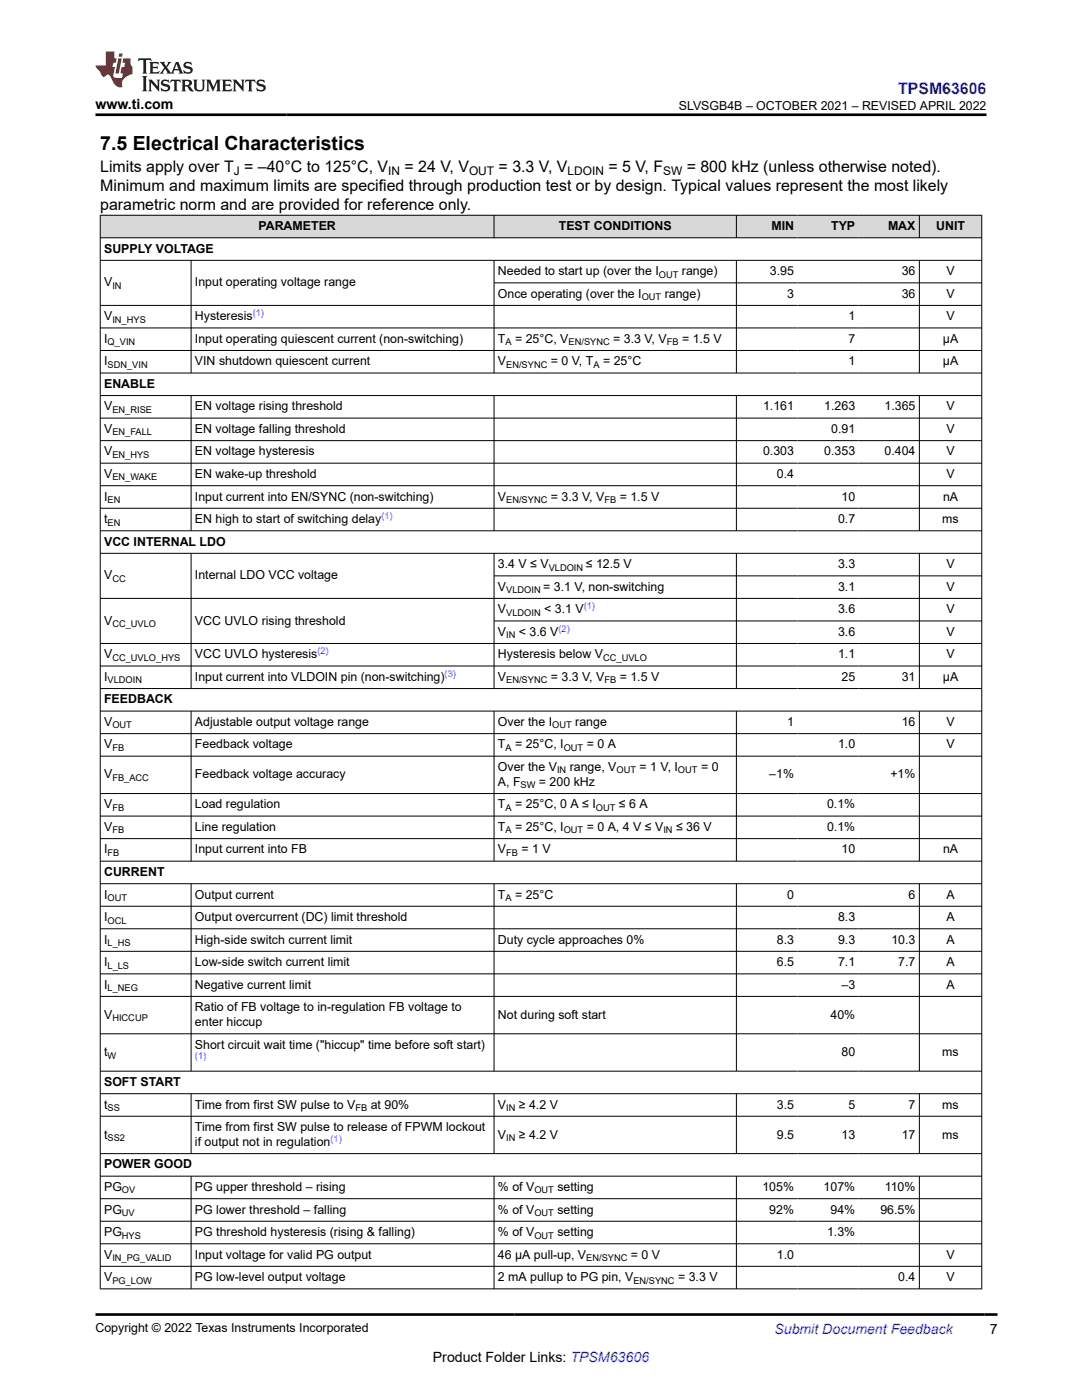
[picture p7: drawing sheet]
<svg xmlns="http://www.w3.org/2000/svg" width="216mm" height="279mm" viewBox="0 0 216 279" stroke-linecap="round" stroke-linejoin="round" font-family="sans-serif">
<defs><g id="words">
<text font-size="3.9" x="20" y="29.9">7.5 Electrical Characteristics</text>
<text font-size="3.2" fill="#00f" x="179.2" y="18.7">TPSM63606</text>
<g font-size="3.2">
<text x="20" y="34.3">Limits apply over T = –40°C to 125°C, V</text>
<text x="80.7" y="34.3">= 24 V, V</text>
<text x="99.5" y="34.3">= 3.3 V, V</text>
<text x="121.4" y="34.3">= 5 V, F</text>
<text x="137" y="34.3">= 800 kHz (unless otherwise noted).</text>
<text x="20" y="38.1">Minimum and maximum limits are specified through production test or by design. Typical values represent the most likely</text>
<text x="20" y="41.9">parametric norm and are provided for reference only.</text>
</g>
<g font-size="2.8">
<text x="19" y="21.8">www.ti.com</text>
<text x="197.5" y="266.1">7</text>
<text x="86.4" y="271.7">Product Folder Links: TPSM63606</text>
</g>
<text font-size="2.8" fill="#00f" x="154.5" y="266.2">Submit Document Feedback</text>
<g font-size="2.5">
<text x="135.4" y="21.9">SLVSGB4B – OCTOBER 2021 – REVISED APRIL 2022</text>
<text x="51.6" y="45.9">PARAMETER</text>
<text x="111.5" y="45.9">TEST CONDITIONS</text>
<text x="153.9" y="45.9">MIN</text>
<text x="165.9" y="45.9">TYP</text>
<text x="177.2" y="45.9">MAX</text>
<text x="186.8" y="45.9">UNIT</text>
<text x="20.8" y="50.4">SUPPLY VOLTAGE</text>
<text x="20.8" y="57.2">V</text>
<text x="38.9" y="57.2">Input operating voltage range</text>
<text x="99.3" y="54.9">Needed to start up (over the I</text>
<text x="99.3" y="59.4">Once operating (over the I</text>
<text x="132.6" y="59.4">range)</text>
<text x="136.1" y="54.9">range)</text>
<text x="153.6" y="54.9">3.95</text>
<text x="157.1" y="59.4">3</text>
<text x="179.9" y="54.9">36</text>
<text x="179.9" y="59.4">36</text>
<text x="188.9" y="54.9">V</text>
<text x="188.9" y="59.4">V</text>
<text x="20.8" y="63.9">V</text>
<text x="38.9" y="63.9">Hysteresis</text>
<text x="169.3" y="63.9">1</text>
<text x="188.9" y="63.9">V</text>
<text x="20.8" y="68.4">I</text>
<text x="38.9" y="68.4">Input operating quiescent current (non-switching)</text>
<text x="99.3" y="68.4">T</text>
<text x="102.8" y="68.4">= 25°C, V</text>
<text x="122.4" y="68.4">= 3.3 V, V</text>
<text x="136.1" y="68.4">= 1.5 V</text>
<text x="169.3" y="68.4">7</text>
<text x="188.1" y="68.4">µA</text>
<text x="20.8" y="72.9">I</text>
<text x="20.8" y="77.4">ENABLE</text>
<text x="38.9" y="72.9">VIN shutdown quiescent current</text>
<text x="99.3" y="72.9">V</text>
<text x="109.9" y="72.9">= 0 V, T</text>
<text x="120.3" y="72.9">= 25°C</text>
<text x="169.3" y="72.9">1</text>
<text x="188.1" y="72.9">µA</text>
<text x="20.8" y="81.9">V</text>
<text x="38.9" y="81.9">EN voltage rising threshold</text>
<text x="152.3" y="81.9">1.161</text>
<text x="164.5" y="81.9">1.263</text>
<text x="176.5" y="81.9">1.365</text>
<text x="188.9" y="81.9">V</text>
<text x="20.8" y="86.4">V</text>
<text x="38.9" y="86.4">EN voltage falling threshold</text>
<text x="165.8" y="86.4">0.91</text>
<text x="188.9" y="86.4">V</text>
<text x="20.8" y="90.9">V</text>
<text x="20.8" y="95.4">V</text>
<text x="38.9" y="90.9">EN voltage hysteresis</text>
<text x="38.9" y="95.4">EN wake-up threshold</text>
<text x="152.3" y="90.9">0.303</text>
<text x="155" y="95.4">0.4</text>
<text x="164.5" y="90.9">0.353</text>
<text x="176.5" y="90.9">0.404</text>
<text x="188.9" y="90.9">V</text>
<text x="188.9" y="95.4">V</text>
<text x="20.8" y="99.9">I</text>
<text x="38.9" y="99.9">Input current into EN/SYNC (non-switching)</text>
<text x="99.3" y="99.9">V</text>
<text x="109.9" y="99.9">= 3.3 V, V</text>
<text x="123.7" y="99.9">= 1.5 V</text>
<text x="167.9" y="99.9">10</text>
<text x="188.2" y="99.9">nA</text>
<text x="20.8" y="104.4">t</text>
<text x="38.9" y="104.4">EN high to start of switching delay</text>
<text x="167.2" y="104.4">0.7</text>
<text x="188" y="104.4">ms</text>
<text x="20.8" y="108.9">VCC INTERNAL LDO</text>
<text x="99.3" y="113.4">3.4 V ≤ V</text>
<text x="116.9" y="113.4">≤ 12.5 V</text>
<text x="167.2" y="113.4">3.3</text>
<text x="188.9" y="113.4">V</text>
<text x="20.8" y="115.6">V</text>
<text x="38.9" y="115.6">Internal LDO VCC voltage</text>
<text x="99.3" y="117.9">V</text>
<text x="108.4" y="117.9">= 3.1 V, non-switching</text>
<text x="167.2" y="117.9">3.1</text>
<text x="188.9" y="117.9">V</text>
<text x="20.8" y="124.6">V</text>
<text x="38.9" y="124.6">VCC UVLO rising threshold</text>
<text x="99.3" y="122.4">V</text>
<text x="108.6" y="122.4">&lt; 3.1 V</text>
<text x="167.2" y="122.4">3.6</text>
<text x="188.9" y="122.4">V</text>
<text x="20.8" y="131.4">V</text>
<text x="38.9" y="131.4">VCC UVLO hysteresis</text>
<text x="99.3" y="131.4">Hysteresis below V</text>
<text x="99.3" y="126.9">V</text>
<text x="103.5" y="126.9">&lt; 3.6 V</text>
<text x="167.2" y="126.9">3.6</text>
<text x="167.2" y="131.4">1.1</text>
<text x="188.9" y="126.9">V</text>
<text x="188.9" y="131.4">V</text>
<text x="20.8" y="135.9">I</text>
<text x="38.9" y="135.9">Input current into VLDOIN pin (non-switching)</text>
<text x="99.3" y="135.9">V</text>
<text x="109.9" y="135.9">= 3.3 V, V</text>
<text x="123.7" y="135.9">= 1.5 V</text>
<text x="167.9" y="135.9">25</text>
<text x="179.9" y="135.9">31</text>
<text x="188.1" y="135.9">µA</text>
<text x="20.8" y="140.4">FEEDBACK</text>
<text x="20.8" y="144.9">V</text>
<text x="20.8" y="149.4">V</text>
<text x="38.9" y="144.9">Adjustable output voltage range</text>
<text x="38.9" y="149.4">Feedback voltage</text>
<text x="99.3" y="144.9">Over the I</text>
<text x="99.3" y="149.4">T</text>
<text x="102.8" y="149.4">= 25°C, I</text>
<text x="114.8" y="144.9">range</text>
<text x="117.1" y="149.4">= 0 A</text>
<text x="157.1" y="144.9">1</text>
<text x="167.2" y="149.4">1.0</text>
<text x="179.9" y="144.9">16</text>
<text x="188.9" y="144.9">V</text>
<text x="188.9" y="149.4">V</text>
<text x="20.8" y="155.4">V</text>
<text x="38.9" y="155.4">Feedback voltage accuracy</text>
<text x="99.3" y="153.9">Over the V</text>
<text x="113.7" y="153.9">range, V</text>
<text x="127.6" y="153.9">= 1 V, I</text>
<text x="139.9" y="153.9">= 0</text>
<text x="153.5" y="155.4">–1%</text>
<text x="177.7" y="155.4">+1%</text>
<text x="20.8" y="161.3">V</text>
<text x="38.9" y="161.3">Load regulation</text>
<text x="99.3" y="156.8">A, F</text>
<text x="99.3" y="161.3">T</text>
<text x="102.8" y="161.3">= 25°C, 0 A ≤ I</text>
<text x="107.5" y="156.8">= 200 kHz</text>
<text x="123.5" y="161.3">≤ 6 A</text>
<text x="165" y="161.3">0.1%</text>
<text x="20.8" y="165.8">V</text>
<text x="38.9" y="165.8">Line regulation</text>
<text x="99.3" y="165.8">T</text>
<text x="102.8" y="165.8">= 25°C, I</text>
<text x="117.1" y="165.8">= 0 A, 4 V ≤ V</text>
<text x="134.9" y="165.8">≤ 36 V</text>
<text x="165" y="165.8">0.1%</text>
<text x="20.8" y="170.3">I</text>
<text x="38.9" y="170.3">Input current into FB</text>
<text x="99.3" y="170.3">V</text>
<text x="104" y="170.3">= 1 V</text>
<text x="167.9" y="170.3">10</text>
<text x="188.2" y="170.3">nA</text>
<text x="20.8" y="174.8">CURRENT</text>
<text x="20.8" y="179.3">I</text>
<text x="38.9" y="179.3">Output current</text>
<text x="99.3" y="179.3">T</text>
<text x="102.8" y="179.3">= 25°C</text>
<text x="157.1" y="179.3">0</text>
<text x="181.3" y="179.3">6</text>
<text x="188.9" y="179.3">A</text>
<text x="20.8" y="183.8">I</text>
<text x="38.9" y="183.8">Output overcurrent (DC) limit threshold</text>
<text x="167.2" y="183.8">8.3</text>
<text x="188.9" y="183.8">A</text>
<text x="20.8" y="188.3">I</text>
<text x="38.9" y="188.3">High-side switch current limit</text>
<text x="99.3" y="188.3">Duty cycle approaches 0%</text>
<text x="155" y="188.3">8.3</text>
<text x="167.2" y="188.3">9.3</text>
<text x="177.9" y="188.3">10.3</text>
<text x="188.9" y="188.3">A</text>
<text x="20.8" y="192.8">I</text>
<text x="20.8" y="197.3">I</text>
<text x="38.9" y="192.8">Low-side switch current limit</text>
<text x="38.9" y="197.3">Negative current limit</text>
<text x="155" y="192.8">6.5</text>
<text x="167.2" y="192.8">7.1</text>
<text x="167.9" y="197.3">–3</text>
<text x="179.2" y="192.8">7.7</text>
<text x="188.9" y="192.8">A</text>
<text x="188.9" y="197.3">A</text>
<text x="20.8" y="203.3">V</text>
<text x="38.9" y="201.8">Ratio of FB voltage to in-regulation FB voltage to</text>
<text x="99.3" y="203.3">Not during soft start</text>
<text x="165.7" y="203.3">40%</text>
<text x="38.9" y="204.8">enter hiccup</text>
<text x="38.9" y="209.3">Short circuit wait time (&quot;hiccup&quot; time before soft start)</text>
<text x="20.8" y="210.8">t</text>
<text x="167.9" y="210.8">80</text>
<text x="188" y="210.8">ms</text>
<text x="20.8" y="216.7">SOFT START</text>
<text x="20.8" y="221.2">t</text>
<text x="38.9" y="221.2">Time from first SW pulse to V</text>
<text x="74" y="221.2">at 90%</text>
<text x="99.3" y="221.2">V</text>
<text x="103.5" y="221.2">≥ 4.2 V</text>
<text x="155" y="221.2">3.5</text>
<text x="169.3" y="221.2">5</text>
<text x="181.3" y="221.2">7</text>
<text x="188" y="221.2">ms</text>
<text x="20.8" y="227.2">t</text>
<text x="38.9" y="225.7">Time from first SW pulse to release of FPWM lockout</text>
<text x="99.3" y="227.2">V</text>
<text x="103.5" y="227.2">≥ 4.2 V</text>
<text x="155" y="227.2">9.5</text>
<text x="167.9" y="227.2">13</text>
<text x="179.9" y="227.2">17</text>
<text x="188" y="227.2">ms</text>
<text x="20.8" y="233.2">POWER GOOD</text>
<text x="38.9" y="228.7">if output not in regulation</text>
<text x="20.8" y="237.7">PG</text>
<text x="38.9" y="237.7">PG upper threshold – rising</text>
<text x="99.3" y="237.7">% of V</text>
<text x="111.2" y="237.7">setting</text>
<text x="152.1" y="237.7">105%</text>
<text x="164.3" y="237.7">107%</text>
<text x="176.5" y="237.7">110%</text>
<text x="20.8" y="242.2">PG</text>
<text x="38.9" y="242.2">PG lower threshold – falling</text>
<text x="99.3" y="242.2">% of V</text>
<text x="111.2" y="242.2">setting</text>
<text x="153.5" y="242.2">92%</text>
<text x="165.7" y="242.2">94%</text>
<text x="175.7" y="242.2">96.5%</text>
<text x="20.8" y="246.7">PG</text>
<text x="20.8" y="251.2">V</text>
<text x="38.9" y="246.7">PG threshold hysteresis (rising &amp; falling)</text>
<text x="38.9" y="251.2">Input voltage for valid PG output</text>
<text x="99.3" y="246.7">% of V</text>
<text x="99.3" y="251.2">46 μA pull-up, V</text>
<text x="111.2" y="246.7">setting</text>
<text x="125.9" y="251.2">= 0 V</text>
<text x="155" y="251.2">1.0</text>
<text x="165" y="246.7">1.3%</text>
<text x="188.9" y="251.2">V</text>
<text x="20.8" y="255.7">V</text>
<text x="38.9" y="255.7">PG low-level output voltage</text>
<text x="99.3" y="255.7">2 mA pullup to PG pin, V</text>
<text x="135.3" y="255.7">= 3.3 V</text>
<text x="179.2" y="255.7">0.4</text>
<text x="188.9" y="255.7">V</text>
<text x="19" y="265.9">Copyright © 2022 Texas Instruments Incorporated</text>
</g>
<g font-size="2.4">
<text x="46.6" y="34.9">J</text>
<text x="77.5" y="34.9">IN</text>
<text x="93.6" y="34.9">OUT</text>
<text x="113.2" y="34.9">LDOIN</text>
<text x="132.3" y="34.9">SW</text>
</g>
<g font-size="1.9">
<text x="22.4" y="57.7">IN</text>
<text x="128" y="59.9">OUT</text>
<text x="131.5" y="55.4">OUT</text>
<text x="22.4" y="64.4">IN_HYS</text>
<text x="21.5" y="68.9">Q_VIN</text>
<text x="100.9" y="68.9">A</text>
<text x="113.4" y="68.9">EN/SYNC</text>
<text x="133.1" y="68.9">FB</text>
<text x="21.5" y="73.4">SDN_VIN</text>
<text x="101" y="73.4">EN/SYNC</text>
<text x="118.4" y="73.4">A</text>
<text x="22.4" y="82.4">EN_RISE</text>
<text x="22.4" y="86.9">EN_FALL</text>
<text x="22.4" y="91.4">EN_HYS</text>
<text x="22.4" y="95.9">EN_WAKE</text>
<text x="21.5" y="100.4">EN</text>
<text x="101" y="100.4">EN/SYNC</text>
<text x="120.6" y="100.4">FB</text>
<text x="21.5" y="104.9">EN</text>
<text x="109.5" y="113.9">VLDOIN</text>
<text x="22.4" y="116.1">CC</text>
<text x="101" y="118.4">VLDOIN</text>
<text x="22.4" y="125.1">CC_UVLO</text>
<text x="101" y="122.9">VLDOIN</text>
<text x="22.4" y="131.9">CC_UVLO_HYS</text>
<text x="101" y="127.4">IN</text>
<text x="120.3" y="131.9">CC_UVLO</text>
<text x="21.5" y="136.4">VLDOIN</text>
<text x="101" y="136.4">EN/SYNC</text>
<text x="120.6" y="136.4">FB</text>
<text x="22.4" y="145.4">OUT</text>
<text x="22.4" y="149.9">FB</text>
<text x="100.9" y="149.9">A</text>
<text x="110.2" y="145.4">OUT</text>
<text x="112.5" y="149.9">OUT</text>
<text x="22.4" y="155.8">FB_ACC</text>
<text x="111.2" y="154.4">IN</text>
<text x="123" y="154.4">OUT</text>
<text x="135.3" y="154.4">OUT</text>
<text x="22.4" y="161.8">FB</text>
<text x="100.9" y="161.8">A</text>
<text x="103.9" y="157.3">SW</text>
<text x="118.9" y="161.8">OUT</text>
<text x="22.4" y="166.3">FB</text>
<text x="100.9" y="166.3">A</text>
<text x="112.5" y="166.3">OUT</text>
<text x="132.4" y="166.3">IN</text>
<text x="21.5" y="170.8">FB</text>
<text x="101" y="170.8">FB</text>
<text x="21.5" y="179.8">OUT</text>
<text x="100.9" y="179.8">A</text>
<text x="21.5" y="184.3">OCL</text>
<text x="21.5" y="188.8">L_HS</text>
<text x="21.5" y="193.3">L_LS</text>
<text x="21.5" y="197.8">L_NEG</text>
<text x="22.4" y="203.8">HICCUP</text>
<text x="21.5" y="211.2">W</text>
<text x="21.5" y="221.7">SS</text>
<text x="70.9" y="221.7">FB</text>
<text x="101" y="221.7">IN</text>
<text x="21.5" y="227.7">SS2</text>
<text x="101" y="227.7">IN</text>
<text x="24.3" y="238.2">OV</text>
<text x="106.6" y="238.2">OUT</text>
<text x="24.3" y="242.7">UV</text>
<text x="106.6" y="242.7">OUT</text>
<text x="22.4" y="251.7">IN_PG_VALID</text>
<text x="24.3" y="247.2">HYS</text>
<text x="106.6" y="247.2">OUT</text>
<text x="117" y="251.7">EN/SYNC</text>
<text x="22.4" y="256.2">PG_LOW</text>
<text x="126.4" y="256.2">EN/SYNC</text>
</g>
<g font-size="1.9" fill="#00f">
<text x="50.4" y="63.1">(1)</text>
<text x="76.1" y="103.6">(1)</text>
<text x="116.5" y="121.6">(1)</text>
<text x="63.3" y="130.6">(2)</text>
<text x="111.4" y="126.1">(2)</text>
<text x="88.7" y="135.1">(3)</text>
<text x="38.9" y="211.4">(1)</text>
<text x="65.9" y="227.9">(1)</text>
</g>
</g></defs>
<g fill="#d8d8d8">
<path d="M20 43h175.9v4.5h-175.9z" fill-rule="evenodd"/>
<path d="M20.1 43h78.4v4.4h-78.4z" fill-rule="evenodd"/>
<path d="M98.6 43h48.3v4.4h-48.3z" fill-rule="evenodd"/>
<path d="M147 43h12.1v4.4h-12.1z" fill-rule="evenodd"/>
<path d="M159.1 43h12.3v4.4h-12.3z" fill-rule="evenodd"/>
<path d="M171.4 43h12v4.4h-12z" fill-rule="evenodd"/>
<path d="M183.5 43h12.3v4.4h-12.3z" fill-rule="evenodd"/>
</g>
<g fill="none" stroke="#000" stroke-width=".2">
<path d="M19.9 43h176.1M19.9 47.5h176.1M19.9 52h176.1M20 42.9v214.4M38.1 52v22.5M98.6 42.9v4.6M98.6 52v22.5M98.6 56.5h97.4M146.9 42.9v4.6M146.9 52v22.5M183.4 42.9v4.6M183.4 52v22.5"/>
<path d="M195.9 42.9v214.4M19.9 61h176.1M19.9 65.4h176.1M19.9 69.9h176.1M19.9 74.4h176.1M19.9 78.9h176.1M38.1 78.9v27.1M98.6 78.9v27.1M146.9 78.9v27.1M183.4 78.9v27.1M19.9 83.4h176.1M19.9 87.9h176.1"/>
<path d="M19.9 92.4h176.1M19.9 96.9h176.1M19.9 101.4h176.1M19.9 105.9h176.1M19.9 110.4h176.1M19.9 119.4h176.1M38.1 110.4v27.1M98.6 110.4v27.1M98.6 114.9h97.4M146.9 110.4v27.1M183.4 110.4v27.1M19.9 128.4h176.1"/>
<path d="M19.9 132.9h176.1M19.9 137.4h176.1M98.6 123.9h97.4M19.9 141.9h176.1M19.9 146.4h176.1M19.9 150.9h176.1M19.9 158.4h176.1M38.1 141.9v30M98.6 141.9v30M146.9 141.9v30M183.4 141.9v30M19.9 162.9h176.1"/>
<path d="M19.9 167.4h176.1M19.9 171.9h176.1M19.9 176.4h176.1M38.1 176.4v37.4M98.6 176.4v37.4M146.9 176.4v37.4M183.4 176.4v37.4M19.9 180.9h176.1M19.9 185.4h176.1M19.9 189.9h176.1M19.9 194.4h176.1M19.9 198.9h176.1"/>
<path d="M19.9 206.3h176.1M19.9 213.8h176.1M19.9 218.3h176.1M38.1 218.3v12M98.6 218.3v12M146.9 218.3v12M183.4 218.3v12M19.9 222.8h176.1M19.9 230.2h176.1M19.9 234.7h176.1M19.9 239.2h176.1M38.1 234.7v22.6"/>
<path d="M98.6 234.7v22.6M146.9 234.7v22.6M183.4 234.7v22.6M19.9 243.7h176.1M19.9 248.2h176.1M19.9 252.7h176.1M19.9 257.2h176.1"/>
</g>
<path d="M27.7 11.6l-.2 .6 .5-.2h.6v.1v2.2l-.2 .4h1l-.2-.4v-2.2v-.1h.5l.5 .2-.1-.6zM29.8 12.4l.2 .3v1.6l-.2 .4h1.9l.1-.6a1.08 1.08 0 0 1-1.3 .2v-.7h.6l.4 .2v-.7l-.4 .2h-.6v-.5l.2-.2a1 1 0 0 1 1 .3l-.1-.5zM31.8 12.4l1 1.1-1 1.2h.9l-.2-.2 .4-.8 .5 .8-.2 .2h1.6l-.2-.2 .1-.5h1l.1 .5-.1 .2h.9l-.2-.4-.8-1.9h-.5l-1 2.1-.8-1.1 .9-1h-.8l.2 .2-.5 .6-.3-.6 .1-.2zM35.2 12.8l.4 1h-.8zM36.8 12.5a.65 .65 0 0 0-.2 .7 .65 .65 0 0 0 .6 .5l.7 .1 .1 .3a.79 .79 0 0 1-.7 .4 .79 .79 0 0 1-.7-.5l.1 .7 .2-.1a.93 .93 0 0 0 1.1 0 .93 .93 0 0 0 .4-.9 1.46 1.46 0 0 0-1.2-.6l-.1-.3a1.09 1.09 0 0 1 1.2 .2l-.2-.6-.1 .1-.6-.2zM28.4 15.2l.2 .4v2.2l-.2 .4h1l-.2-.4v-2.2l.2-.4zM29.6 15.9l.2 .4v1.5l-.2 .4h.8l-.3-.4v-1.3l1.7 1.8v-2l.2-.4h-.8l.2 .2 .1 1.1-1.2-1.3zM32.3 16a.65 .65 0 0 0-.2 .8 .65 .65 0 0 0 .7 .4l.6 .2 .1 .2a.79 .79 0 0 1-.7 .4 .79 .79 0 0 1-.7-.5l.1 .7 .2-.1a.93 .93 0 0 0 1.1 .1 .93 .93 0 0 0 .4-1 1.46 1.46 0 0 0-1.2-.5l-.1-.4a1.09 1.09 0 0 1 1.2 .2l-.2-.6-.1 .1-.6-.1zM34.1 15.9l-.1 .6a.63 .63 0 0 1 .7-.3l.1 1.6-.3 .4h1l-.2-.4v-1.6a.66 .66 0 0 1 .8 .3l-.1-.6zM36.2 15.9l.2 .4v1.5l-.2 .4h.9l-.2-.2v-.7h.5l.1 .2a.79 .79 0 0 0 1.2 .6l-1-.9a.61 .61 0 0 0 .6-.6 .61 .61 0 0 0-.5-.7zM36.9 16.2h.2a.47 .47 0 0 1 .5 .1 .47 .47 0 0 1 .1 .5l-.2 .1-.6 .1zM38.5 15.9l.2 .2a2.27 2.27 0 0 0 .4 2 1.04 1.04 0 0 0 1.7-.7v-1.3l.2-.2h-.8l.2 .4v1.1a.6 .6 0 0 1-.6 .6 .6 .6 0 0 1-.6-.6v-1.1l.3-.4zM41.1 15.9l.2 .4v1.5l-.2 .4h.7l-.2-.4v-1.4l.9 1.9 .8-1.9v1.4l-.2 .4h1l-.3-.4v-1.5l.3-.4h-.8l-.7 1.5-.7-1.5zM44.3 15.9l.2 .4v1.5l-.2 .4h1.9l.1-.6a1.09 1.09 0 0 1-1.3 .2v-.7h.6l.4 .2v-.6l-.4 .2h-.6v-.6l.2-.1a1.01 1.01 0 0 1 1 .3l-.1-.6zM46.4 15.9l.3 .4v1.5l-.3 .4h.8l-.2-.4v-1.3l1.6 1.8v-2l.2-.4h-.7l.2 .2v1.1l-1.2-1.3zM49 15.9l-.1 .6a.63 .63 0 0 1 .8-.3v1.6l-.3 .4h1l-.2-.4v-1.6a.66 .66 0 0 1 .8 .3l-.1-.6zM51.4 16a.65 .65 0 0 0-.2 .8 .65 .65 0 0 0 .6 .4l.6 .2 .2 .2a.79 .79 0 0 1-.8 .4 .79 .79 0 0 1-.6-.5l.1 .7 .2-.1a.93 .93 0 0 0 1 .1 .93 .93 0 0 0 .5-1 1.46 1.46 0 0 0-1.3-.5l-.1-.4a1.09 1.09 0 0 1 1.3 .2l-.2-.6-.2 .1-.5-.1z" fill="#231f20"/>
<path d="M21.1 10.3v2.7h-2.1l.1 .4 .9 1a.95 .95 0 0 0 .9 .9 .59 .59 0 0 1 .6-.4 .59 .59 0 0 1 .5 .3l.4 .8a1.59 1.59 0 0 0 2.1 1.4 1.61 1.61 0 0 1 1-2.3l1-.3-.1-1.5a1.59 1.59 0 0 1-.4-1.7h-1.4l-.2 .9h.5l-.1 .9h-.5l-.2 .9v.3l.4 .1-.2 .9h-.6a.73 .73 0 0 1-1.1-.7l.3-1.5h-.5l.2-.9h.5l.2-.9h-.5v-1.3zM23.6 11.6l-.6 3.1h.7l.6-3.1zM23.8 10.7l-.1 .6h.7l.1-.6z" fill="#ed1c24"/>
<path d="M19 22.9h177.8M19.1 262.3h179.9" fill="none" stroke="#000" stroke-width=".53"/>
<use href="#words"/>
</svg>
